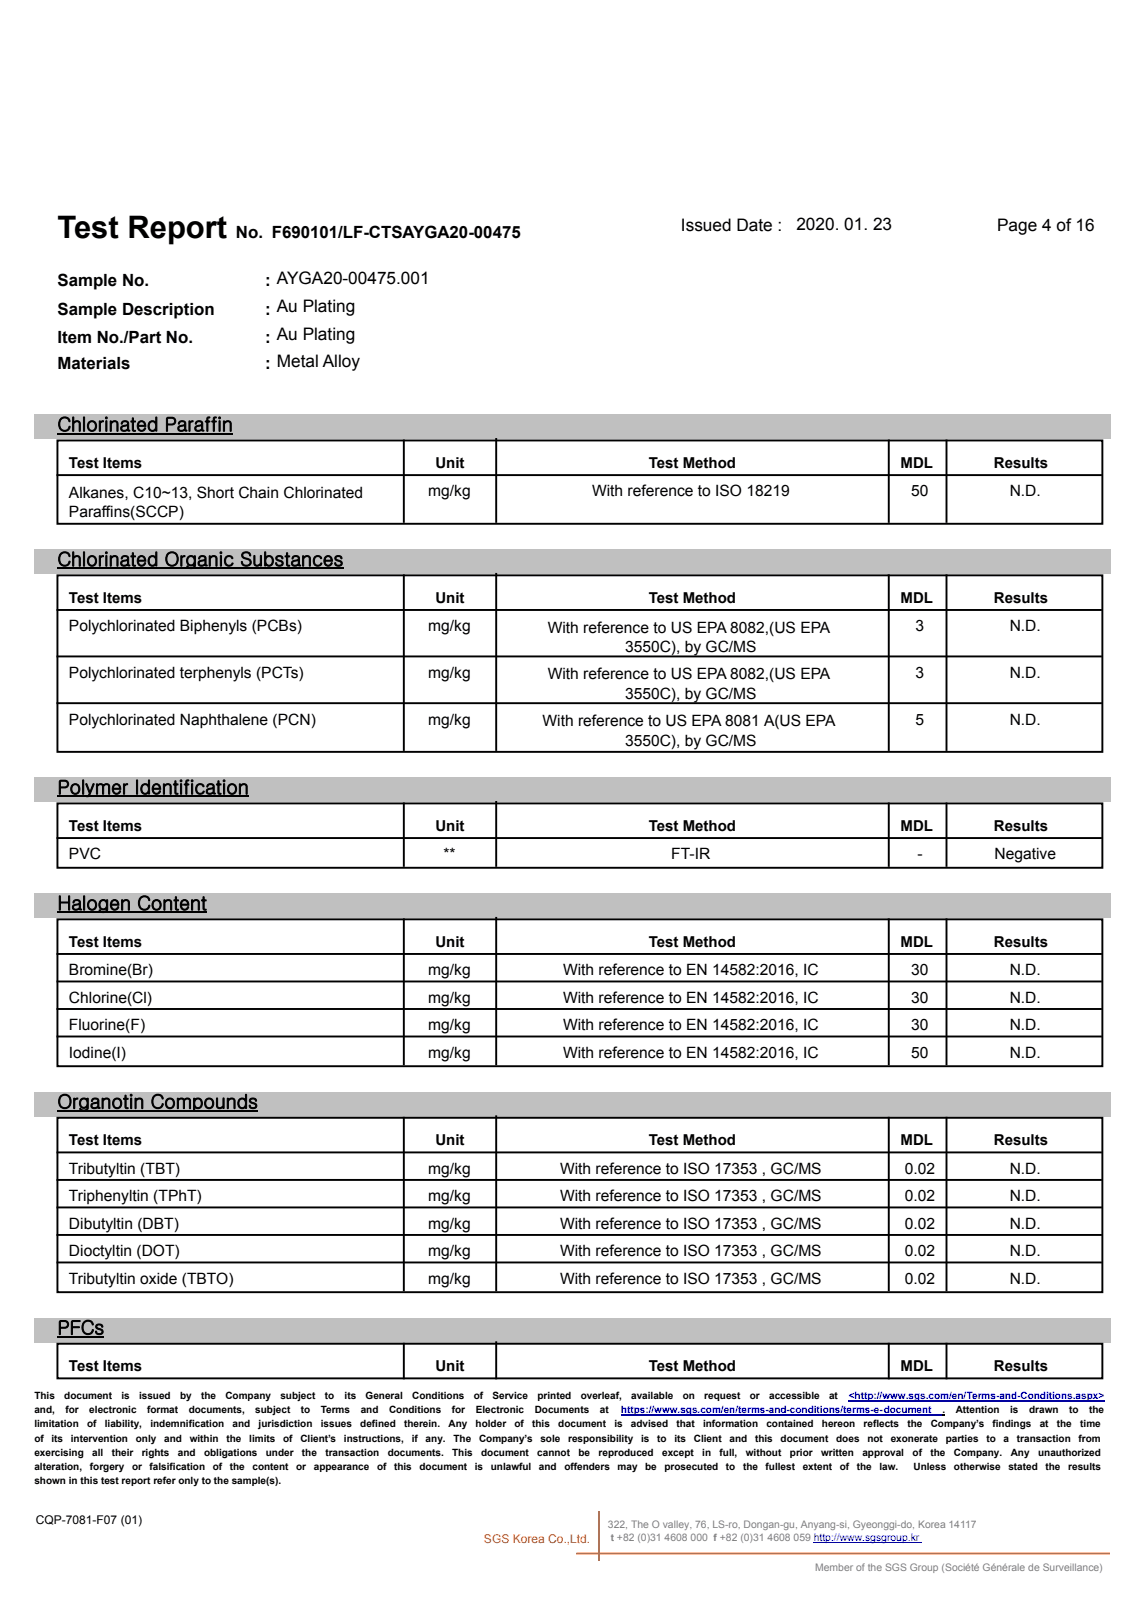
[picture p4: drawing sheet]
<svg xmlns="http://www.w3.org/2000/svg" width="210mm" height="297mm" viewBox="0 0 210 297" stroke-linecap="round" stroke-linejoin="round" font-family="sans-serif">
<defs><g id="words">
<text font-size="5.7" x="10.5" y="43.6">Test Report</text>
<g font-size="3.5">
<text x="10.5" y="79">Chlorinated Paraffin</text>
<text x="10.5" y="103.8">Chlorinated Organic Substances</text>
<text x="10.5" y="145.6">Polymer Identification</text>
<text x="10.5" y="166.8">Halogen Content</text>
<text x="10.5" y="203.2">Organotin Compounds</text>
<text x="10.5" y="244.7">PFCs</text>
</g>
<g font-size="3.2">
<text x="124.8" y="42.4">Issued Date :</text>
<text x="146" y="42.1">2020. 01. 23</text>
<text x="182.8" y="42.4">Page 4 of 16</text>
</g>
<g font-size="3.1">
<text x="43.3" y="43.6">No. F690101/LF-CTSAYGA20-00475</text>
<text x="10.5" y="52.5">Sample No.</text>
<text x="48.6" y="52.5">: AYGA20-00475.001</text>
<text x="10.5" y="57.7">Sample Description</text>
<text x="48.6" y="57.7">: Au Plating</text>
<text x="10.5" y="62.8">Item No./Part No.</text>
<text x="48.6" y="62.8">: Au Plating</text>
<text x="10.5" y="67.6">Materials</text>
<text x="48.6" y="67.6">: Metal Alloy</text>
</g>
<g font-size="2.9">
<text x="12.6" y="91.3">Alkanes, C10~13, Short Chain Chlorinated</text>
<text x="12.6" y="94.9">Paraffins(SCCP)</text>
<text x="78.5" y="91">mg/kg</text>
<text x="108.5" y="91">With reference to ISO 18219</text>
<text x="167.1" y="91">50</text>
<text x="185.1" y="91">N.D.</text>
<text x="12.6" y="115.8">Polychlorinated Biphenyls (PCBs)</text>
<text x="78.5" y="115.8">mg/kg</text>
<text x="100.4" y="116">With reference to US EPA 8082,(US EPA</text>
<text x="114.6" y="119.6">3550C), by GC/MS</text>
<text x="167.9" y="115.8">3</text>
<text x="185.1" y="115.8">N.D.</text>
<text x="12.6" y="124.3">Polychlorinated terphenyls (PCTs)</text>
<text x="78.5" y="124.3">mg/kg</text>
<text x="100.4" y="124.5">With reference to US EPA 8082,(US EPA</text>
<text x="167.9" y="124.3">3</text>
<text x="185.1" y="124.3">N.D.</text>
<text x="114.6" y="128.1">3550C), by GC/MS</text>
<text x="12.6" y="132.9">Polychlorinated Naphthalene (PCN)</text>
<text x="78.5" y="132.9">mg/kg</text>
<text x="99.5" y="133.1">With reference to US EPA 8081 A(US EPA</text>
<text x="114.6" y="136.7">3550C), by GC/MS</text>
<text x="167.9" y="132.9">5</text>
<text x="185.1" y="132.9">N.D.</text>
<text x="12.6" y="157.6">PVC</text>
<text x="81.3" y="157.6">**</text>
<text x="123.1" y="157.6">FT-IR</text>
<text x="168.2" y="157.6">-</text>
<text x="182.3" y="157.6">Negative</text>
<text x="12.6" y="178.8">Bromine(Br)</text>
<text x="78.5" y="178.8">mg/kg</text>
<text x="103.2" y="178.8">With reference to EN 14582:2016, IC</text>
<text x="167.1" y="178.8">30</text>
<text x="185.1" y="178.8">N.D.</text>
<text x="12.6" y="183.9">Chlorine(Cl)</text>
<text x="78.5" y="183.9">mg/kg</text>
<text x="103.2" y="183.9">With reference to EN 14582:2016, IC</text>
<text x="167.1" y="183.9">30</text>
<text x="185.1" y="183.9">N.D.</text>
<text x="12.6" y="188.9">Fluorine(F)</text>
<text x="78.5" y="188.9">mg/kg</text>
<text x="103.2" y="188.9">With reference to EN 14582:2016, IC</text>
<text x="167.1" y="188.9">30</text>
<text x="185.1" y="188.9">N.D.</text>
<text x="12.6" y="194">Iodine(I)</text>
<text x="78.5" y="194">mg/kg</text>
<text x="103.2" y="194">With reference to EN 14582:2016, IC</text>
<text x="167.1" y="194">50</text>
<text x="185.1" y="194">N.D.</text>
<text x="12.6" y="215.2">Tributyltin (TBT)</text>
<text x="78.5" y="215.2">mg/kg</text>
<text x="102.7" y="215.2">With reference to ISO 17353 , GC/MS</text>
<text x="165.9" y="215.2">0.02</text>
<text x="185.1" y="215.2">N.D.</text>
<text x="12.6" y="220.3">Triphenyltin (TPhT)</text>
<text x="78.5" y="220.3">mg/kg</text>
<text x="102.7" y="220.3">With reference to ISO 17353 , GC/MS</text>
<text x="165.9" y="220.3">0.02</text>
<text x="185.1" y="220.3">N.D.</text>
<text x="12.6" y="225.3">Dibutyltin (DBT)</text>
<text x="78.5" y="225.3">mg/kg</text>
<text x="102.7" y="225.3">With reference to ISO 17353 , GC/MS</text>
<text x="165.9" y="225.3">0.02</text>
<text x="185.1" y="225.3">N.D.</text>
<text x="12.6" y="230.4">Dioctyltin (DOT)</text>
<text x="78.5" y="230.4">mg/kg</text>
<text x="102.7" y="230.4">With reference to ISO 17353 , GC/MS</text>
<text x="165.9" y="230.4">0.02</text>
<text x="185.1" y="230.4">N.D.</text>
<text x="12.6" y="235.4">Tributyltin oxide (TBTO)</text>
<text x="78.5" y="235.4">mg/kg</text>
<text x="102.7" y="235.4">With reference to ISO 17353 , GC/MS</text>
<text x="165.9" y="235.4">0.02</text>
<text x="185.1" y="235.4">N.D.</text>
</g>
<g font-size="2.8">
<text x="12.6" y="85.8">Test Items</text>
<text x="79.8" y="85.8">Unit</text>
<text x="118.9" y="85.8">Test Method</text>
<text x="165.1" y="85.8">MDL</text>
<text x="182.2" y="85.8">Results</text>
<text x="12.6" y="110.6">Test Items</text>
<text x="79.8" y="110.6">Unit</text>
<text x="118.9" y="110.6">Test Method</text>
<text x="165.1" y="110.6">MDL</text>
<text x="182.2" y="110.6">Results</text>
<text x="12.6" y="152.4">Test Items</text>
<text x="79.8" y="152.4">Unit</text>
<text x="118.9" y="152.4">Test Method</text>
<text x="165.1" y="152.4">MDL</text>
<text x="182.2" y="152.4">Results</text>
<text x="12.6" y="173.7">Test Items</text>
<text x="79.8" y="173.7">Unit</text>
<text x="118.9" y="173.7">Test Method</text>
<text x="165.1" y="173.7">MDL</text>
<text x="182.2" y="173.7">Results</text>
<text x="12.6" y="210">Test Items</text>
<text x="79.8" y="210">Unit</text>
<text x="118.9" y="210">Test Method</text>
<text x="165.1" y="210">MDL</text>
<text x="182.2" y="210">Results</text>
<text x="12.6" y="251.5">Test Items</text>
<text x="79.8" y="251.5">Unit</text>
<text x="118.9" y="251.5">Test Method</text>
<text x="165.1" y="251.5">MDL</text>
<text x="182.2" y="251.5">Results</text>
</g>
<text font-size="2.2" x="6.6" y="279.4">CQP-7081-F07 (01)</text>
<text font-size="2.2" fill="#f5560a" x="88.7" y="282.9">SGS Korea Co.,Ltd.</text>
<g font-size="1.9" fill="#808080">
<text x="111.4" y="280.1">322, The O valley, 76, LS-ro, Dongan-gu, Anyang-si, Gyeonggi-do, Korea 14117</text>
<text x="149.4" y="288">Member of the SGS Group (Société Générale de Surveillance)</text>
</g>
<g font-size="1.8">
<text x="6.3" y="256.6">This</text>
<text x="11.8" y="256.6">document</text>
<text x="22.3" y="256.6">is</text>
<text x="25.5" y="256.6">issued</text>
<text x="33" y="256.6">by</text>
<text x="36.9" y="256.6">the</text>
<text x="41.3" y="256.6">Company</text>
<text x="51.4" y="256.6">subject</text>
<text x="59.5" y="256.6">to</text>
<text x="63.2" y="256.6">its</text>
<text x="67" y="256.6">General</text>
<text x="75.6" y="256.6">Conditions</text>
<text x="86.8" y="256.6">of</text>
<text x="90.3" y="256.6">Service</text>
<text x="98.5" y="256.6">printed</text>
<text x="106.5" y="256.6">overleaf,</text>
<text x="115.7" y="256.6">available</text>
<text x="125.2" y="256.6">on</text>
<text x="129.1" y="256.6">request</text>
<text x="137.5" y="256.6">or</text>
<text x="141" y="256.6">accessible</text>
<text x="152" y="256.6">at</text>
<text x="6.3" y="259.2">and,</text>
<text x="6.3" y="261.7">limitation</text>
<text x="12" y="259.2">for</text>
<text x="16" y="261.7">of</text>
<text x="16.4" y="259.2">electronic</text>
<text x="19.2" y="261.7">liability,</text>
<text x="27" y="259.2">format</text>
<text x="27.6" y="261.7">indemnification</text>
<text x="34.6" y="259.2">documents,</text>
<text x="42.6" y="261.7">and</text>
<text x="46.8" y="259.2">subject</text>
<text x="47.4" y="261.7">jurisdiction</text>
<text x="55.1" y="259.2">to</text>
<text x="58.8" y="261.7">issues</text>
<text x="58.8" y="259.2">Terms</text>
<text x="66" y="261.7">defined</text>
<text x="66.1" y="259.2">and</text>
<text x="71.3" y="259.2">Conditions</text>
<text x="74.1" y="261.7">therein.</text>
<text x="82.2" y="261.7">Any</text>
<text x="82.8" y="259.2">for</text>
<text x="87.2" y="261.7">holder</text>
<text x="87.2" y="259.2">Electronic</text>
<text x="94.3" y="261.7">of</text>
<text x="97.6" y="261.7">this</text>
<text x="98" y="259.2">Documents</text>
<text x="102.3" y="261.7">document</text>
<text x="110" y="259.2">at</text>
<text x="112.6" y="261.7">is</text>
<text x="115.7" y="261.7">advised</text>
<text x="124" y="261.7">that</text>
<text x="128.9" y="261.7">information</text>
<text x="140.5" y="261.7">contained</text>
<text x="150.7" y="261.7">hereon</text>
<text x="158.3" y="261.7">reflects</text>
<text x="166.3" y="261.7">the</text>
<text x="170.6" y="261.7">Company’s</text>
<text x="172.8" y="259.2">.</text>
<text x="175.2" y="259.2">Attention</text>
<text x="181.9" y="261.7">findings</text>
<text x="185.2" y="259.2">is</text>
<text x="188.7" y="259.2">drawn</text>
<text x="190.6" y="261.7">at</text>
<text x="193.7" y="261.7">the</text>
<text x="196" y="259.2">to</text>
<text x="198" y="261.7">time</text>
<text x="199.7" y="259.2">the</text>
<text x="6.3" y="264.3">of</text>
<text x="6.3" y="266.9">exercising</text>
<text x="6.3" y="269.5">alteration,</text>
<text x="9.4" y="264.3">its</text>
<text x="13" y="264.3">intervention</text>
<text x="16.5" y="269.5">forgery</text>
<text x="16.9" y="266.9">all</text>
<text x="20.5" y="266.9">their</text>
<text x="24.2" y="269.5">or</text>
<text x="24.9" y="264.3">only</text>
<text x="26" y="266.9">rights</text>
<text x="27.4" y="269.5">falsification</text>
<text x="30.1" y="264.3">and</text>
<text x="32.6" y="266.9">and</text>
<text x="34.8" y="264.3">within</text>
<text x="37.4" y="266.9">obligations</text>
<text x="39" y="269.5">of</text>
<text x="41.5" y="264.3">the</text>
<text x="42.1" y="269.5">the</text>
<text x="45.7" y="264.3">limits</text>
<text x="46.3" y="269.5">content</text>
<text x="48.7" y="266.9">under</text>
<text x="51.9" y="264.3">of</text>
<text x="54.3" y="269.5">or</text>
<text x="55.1" y="264.3">Client’s</text>
<text x="55.4" y="266.9">the</text>
<text x="57.5" y="269.5">appearance</text>
<text x="59.6" y="266.9">transaction</text>
<text x="63" y="264.3">instructions,</text>
<text x="69.1" y="269.5">of</text>
<text x="71.1" y="266.9">documents.</text>
<text x="72.2" y="269.5">this</text>
<text x="75.5" y="264.3">if</text>
<text x="76.9" y="269.5">document</text>
<text x="78" y="264.3">any.</text>
<text x="82.9" y="266.9">This</text>
<text x="83.1" y="264.3">The</text>
<text x="87" y="269.5">is</text>
<text x="87.8" y="264.3">Company’s</text>
<text x="88.2" y="266.9">document</text>
<text x="90" y="269.5">unlawful</text>
<text x="98.5" y="266.9">cannot</text>
<text x="98.8" y="269.5">and</text>
<text x="99.1" y="264.3">sole</text>
<text x="103.5" y="269.5">offenders</text>
<text x="104.2" y="264.3">responsibility</text>
<text x="106" y="266.9">be</text>
<text x="109.7" y="266.9">reproduced</text>
<text x="113.2" y="269.5">may</text>
<text x="117.5" y="264.3">is</text>
<text x="118.3" y="269.5">be</text>
<text x="120.5" y="264.3">to</text>
<text x="121.4" y="266.9">except</text>
<text x="121.8" y="269.5">prosecuted</text>
<text x="123.6" y="264.3">its</text>
<text x="127.2" y="264.3">Client</text>
<text x="128.7" y="266.9">in</text>
<text x="131.9" y="266.9">full,</text>
<text x="133.1" y="269.5">to</text>
<text x="133.7" y="264.3">and</text>
<text x="136.2" y="269.5">the</text>
<text x="136.7" y="266.9">without</text>
<text x="138.4" y="264.3">this</text>
<text x="140.4" y="269.5">fullest</text>
<text x="143.1" y="264.3">document</text>
<text x="144.8" y="266.9">prior</text>
<text x="147.1" y="269.5">extent</text>
<text x="150.5" y="266.9">written</text>
<text x="153.3" y="264.3">does</text>
<text x="153.9" y="269.5">of</text>
<text x="157.1" y="269.5">the</text>
<text x="158.1" y="266.9">approval</text>
<text x="159" y="264.3">not</text>
<text x="161.2" y="269.5">law.</text>
<text x="163.3" y="264.3">exonerate</text>
<text x="167.3" y="266.9">of</text>
<text x="167.5" y="269.5">Unless</text>
<text x="170.6" y="266.9">the</text>
<text x="173.4" y="264.3">parties</text>
<text x="174.9" y="266.9">Company.</text>
<text x="174.9" y="269.5">otherwise</text>
<text x="180.8" y="264.3">to</text>
<text x="184" y="264.3">a</text>
<text x="184.9" y="269.5">stated</text>
<text x="185.3" y="266.9">Any</text>
<text x="186.4" y="264.3">transaction</text>
<text x="190.3" y="266.9">unauthorized</text>
<text x="191.7" y="269.5">the</text>
<text x="195.8" y="269.5">results</text>
<text x="197.7" y="264.3">from</text>
<text x="6.3" y="272.1">shown in this test report refer only to the sample(s).</text>
</g>
<g font-size="1.8" fill="#00f">
<text x="155.6" y="256.6">&lt;http://www.sgs.com/en/Terms-and-Conditions.aspx&gt;</text>
<text x="113.8" y="259.2">https://www.sgs.com/en/terms-and-conditions/terms-e-document</text>
</g>
<text font-size="1.8" fill="#808080" x="112" y="282.6">t +82 (0)31 4608 000 f +82 (0)31 4608 059 http://www.sgsgroup.kr</text>
</g></defs>
<g fill="#c0c0c0">
<path d="M6.3 76h197.4v4.5h-197.4z"/>
<path d="M6.3 100.7h197.4v4.5h-197.4z"/>
<path d="M6.3 142.6h197.4v4.5h-197.4z"/>
<path d="M6.3 163.8h197.4v4.5h-197.4z"/>
<path d="M6.3 200.2h197.4v4.5h-197.4z"/>
<path d="M6.3 241.6h197.4v4.5h-197.4z"/>
</g>
<g fill="none" stroke="#000" stroke-width=".35">
<path d="M10.5 80.8h191.6v15.2h-191.6zM10.5 87.1h191.3M74 80.8v14.9M91 80.5v15.2M162.9 80.8v14.9M173.5 80.8v14.9M10.5 105.5h191.6v32.4h-191.6zM10.5 111.8h191.3M74 105.5v32M91 105.2v32.3M162.9 105.5v32M173.5 105.5v32"/>
<path d="M10.5 128.9h191.3M10.5 120.4h191.3M10.5 147.3h191.6v11.8h-191.6zM10.5 153.7h191.3M74 147.3v11.5M91 147.1v11.7M162.9 147.3v11.5M173.5 147.3v11.5M10.5 168.6h191.6v26.9h-191.6zM10.5 180h191.3M10.5 174.9h191.3M74 168.6v26.6"/>
<path d="M91 168.3v26.9M162.9 168.6v26.6M173.5 168.6v26.6M10.5 190.1h191.3M10.5 185h191.3M10.5 205h191.6v31.9h-191.6zM10.5 216.4h191.3M10.5 211.3h191.3M74 205v31.6M91 204.7v31.9M162.9 205v31.6M173.5 205v31.6"/>
<path d="M10.5 231.5h191.3M10.5 226.4h191.3M10.5 221.4h191.3M10.5 246.4h191.6v6.3h-191.6zM74 246.4v6.3M91 246.1v6.6M162.9 246.4v6.3M173.5 246.4v6.3"/>
</g>
<path d="M10.5 79.5h32.2M10.5 104.2h52.5M10.5 146h35.1M10.5 167.3h27.5M10.5 203.7h36.8M10.5 245.1h8.6" fill="none" stroke="#000" stroke-width=".23"/>
<path d="M113.8 259.4h59M155.6 256.8h46.9" fill="none" stroke="#00f" stroke-width=".19"/>
<path d="M172.8 259.3h.5v.2h-.5zM202.5 256.8l.1 .1z" fill="#000"/>
<path d="M109.8 277.3v8.7M105.8 284.9h97.5" fill="none" stroke="#f5560a" stroke-width=".35"/>
<path d="M149.2 282.9h19.9" fill="none" stroke="#00f" stroke-width=".18"/>
<path d="M77.2 280.7h31.1v3.9h-31.1z" fill="#fff"/>
<use href="#words"/>
</svg>
